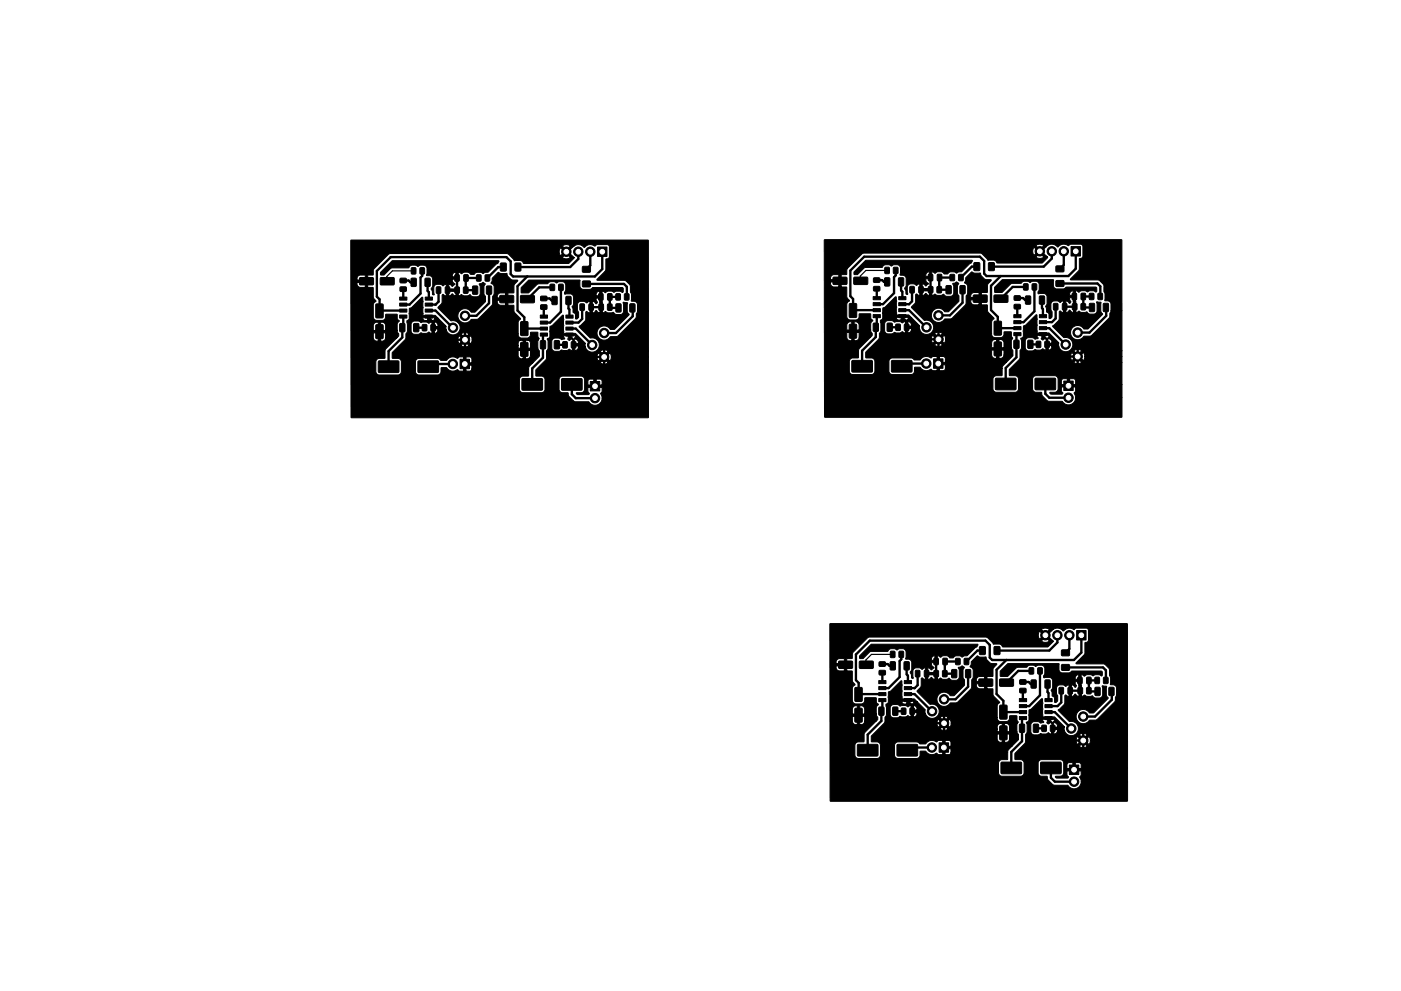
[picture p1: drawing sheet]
<svg xmlns="http://www.w3.org/2000/svg" width="297mm" height="210mm" viewBox="0 0 297 210" stroke-linecap="round" stroke-linejoin="round" font-family="sans-serif">
<g fill="#000" stroke="#000" stroke-width=".21">
<path d="M74.4 50.9h63l.1 15.1h-2.3l-.1-1.6-.4-.4-.9-.2 .1-1.3-.2-.6-.1-1.3-1-1-6-.2v-.1l1.8-1.9 .1-2.5a.58 .58 0 0 0 .7-.4v-2.1l-.3-.4-2.3-.1-.6 .3a1.55 1.55 0 0 0-2.1 .3 1.68 1.68 0 0 0-2.2-.3h-.8a1.46 1.46 0 0 0-1.7 0l.9 .8 .8-.8h.8l-1.3 1.2h-.7l-.9-.9a1.43 1.43 0 0 0 .1 1.8l.8-.9h.7l1.3 1.2h-.8l-.8-.8-.9 .8a1.49 1.49 0 0 0 1.7 0l.8 .1-1.2 1.2h-9.4l-.7-.6h-1.4l-1.1-1.3-.5-.2h-24.6l-.5 .2-3 3-.2 1.3-1.1 .1v1h-.6v-1h-1.1l-.4 .3-.2 .7h2.3v1.6h-.6v-1.1h-1.7v.5l.3 .4 .4 .2h2.7v2l.6 .9-.5 .7-.1 2.7 .2 .4 .4 .3h1.5l.5-.5 .1-.8h2.3l.2 1 .4 .4-.5 .6v1.4h-2.4l-.1-1.3-.2-.3-.5-.1h-.3v1.7h-.5v-1.7h-.6l-.4 .4-.1 1.3h5.1l.3 .8v.4l-.3 .4h-2.4v-1.1h-1.1v1.8h-.5v-1.8h-1.1l.1 1.3 .5 .5 1.6-.1 .3-.2 .2-.4h2.4l-2.5 2.5-.1 1.8-1.3 .1-.5 .4-.1 2.3 .3 .6 .4 .2h4l.6-.5v-2.6l-.5-.4-1.3-.1v-1.2l2.8-2.9 .1-1.1 .3-.6-.1-2.1 .5-.5v-2.1l.6-.4 2.1-2 .2 .1v.8v2.9h2.5l.7 .6-1.7-.1v.6h-.5v-.6h-1a.5 .5 0 0 0 .4 .6h1.7l.4-.5h.7l1.7 1.8h-1.7v-.3a.74 .74 0 0 0-.8-.7v1h2.5v.7h-1.7v-.2h-.8v.9h-.5v-2.4l-.7 .3-.5-.3-1.2 .1-.5-.3h-.9l-.5 .3-.1 .4v1.5l.4 .6h1.1l.6-.3 1.1 .1 .5-.2 .5 .2h.7a.74 .74 0 0 0 .8-.7h1.7l.1 .2a1.53 1.53 0 0 0 2 .7 1.53 1.53 0 0 0 .8-2 1.53 1.53 0 0 0-1.9-.9l-2.8-2.7 .9-1.1 .1-1.6 .2-.1 .6 .3v-2.5l-.6 .3-.7-.3-1 .2-.3 .5 .1 1.5h-.4l-.1-.8-.2-.5 .3-.5v-1.6l-.4-.5-.9-.2 .1-1.4-.2-.6-1.1-.1-.6 .2-.5-.2h-.7l-.4 .1-.4 .4-3.6 .1-1.6 1.5-.7-.1v-.5l2.5-2.5 22.6 .1-.3 .5-.4 .2-1.6 1.6-.6 .1-.4 .2-.6-.2h-.7l-.7 .4h-.7l-.6-.4h-.8l-.5 .3-.7-.4v1h-.6v-1a.74 .74 0 0 0-.7 .8v.2h1.3l-.1 .5h-1.2l.1 .6 .5 .5-.6 .5-.8-.5v1h2l.1 1.4h-.5v-.9h-1.6l.1 1 .7-.5 .7 .5h.7l.6-.3 .4 .3h.8l.5-.3 .7 .5 1.1-.1 .4-.6v-1.5l-.2-.5 .5-.2a.39 .39 0 0 1 .4-.2 .39 .39 0 0 1 .3 .2l.1 .2-.3 .6v1.4l.3 .6v1.1l-2.2 2.2h-.7l-.2-.1a1.53 1.53 0 0 0-2.3-.1 1.53 1.53 0 0 0 .2 2.3 1.53 1.53 0 0 0 2.3-.5l1.4-.2 3-2.9 .1-1.8 .3-.5v-1.5l-.2-.5-.5-.4 .2-.4 .1-.6 1.2-1.2 .6 .2h1.2l.2 .6 .8 .7 1.3 .1v.2l-.7 1-.1 1.5-1.2 .1v1h-.5v-1h-1.2l-.5 .4-.1 .6h2.3v1.5h-.5v-1h-1.8v.4l.2 .4 .4 .3h2.9l.2 1.5 1.3 1.4-.5 .6v2.5h-10.4a1.45 1.45 0 0 0-1.8 .1l.9 .8 .9-.9h10.4v.5l.4 .4h1.5l.5-.3 .2-.9h1.4l.2 1.1a.28 .28 0 0 1 .2 .2 .28 .28 0 0 1-.1 .3h-14.1l-.3-.9-.8 .9h-.8l-.8-.9a1.43 1.43 0 0 0 0 1.7l.8-.8h.8l.8 .8 .3-.8h14.1l-.2 1.7h-1.5l-.1-1.2-.2-.3-.4-.2h-.4v1.7h-.5v-1.7h-.4l-.5 .3-.1 .9h-10.4l-.9-.9-.9 .9a1.46 1.46 0 0 0 1.8 0h10.4v.6l4.1-.1 .4 .7v.9h-1.9v-1h-1.1v1.7h-.5v-1.7h-1v1.1l.2 .5 .5 .1h1.4l.3-.3 .2-.4h1.9v.2l-1.4 1.4h-12.9l-.1-.9-.1-.2-1.1-.2v1.3h14.2l-.8 .7-.1 .6h-12l-.1-.8h-1.2v1.2h-.5v-3h-.9l-.5 .3a1.53 1.53 0 0 0-2.2 .4l-1.2 .1-.7-.5-4.3 .1-.4 .5v2.4l.3 .4 .3 .1h4.2l.5-.4 .2-1.1h1.1a1.65 1.65 0 0 0 2.3 .4l.4 .3h2.2l.3-.1 .2-.3h12l-.1 1.5h-1.3l-.5 .4v2.7l.6 .4h4.1l.5-.3 .1-.3v-2.3l-.4-.5-1.5-.2v-1.2l2.3-2.4v-1.6l.3-.7v-1.4l-.2-.5 .6-.5v-2.1l.5-.3 2.3-2.1 .1 .9v2.9h2.5l2.1 2.2h-1.5v-.2a1.03 1.03 0 0 0-.8-.8l.2-.7h-1v.6a.29 .29 0 0 1-.3 .4 .29 .29 0 0 1-.2-.4v-.6h-1l.2 .7-.7 .2-.6-.4-1.1 .2-.3 .5 .1 1.7 .6 .4h.8l.6-.3 1.1 .2 .5-.3 .6 .3 .1-1.5h2.7v.8h-1.5v-.3h-.7v1a.73 .73 0 0 0 .7-.7h1.5a1.53 1.53 0 0 0 1.9 .9 1.53 1.53 0 0 0 1-1.9 1.53 1.53 0 0 0-1.9-1l-2.3-2.4 1.3-1.3 .1-1.8 .2-.1 .7 .3v-2.5l-.7 .4-.7-.4h-.7l-.4 .3-.2 .3v1.2l.3 .6v1l-.4 .4h-.2l-.1-1-.5-.4v-.7l-.2-.5 .3-.5v-1.6l-.1-.4-.5-.2h-1.3v-.4l.2-.4v-1.1l-.2-.6-1.1-.1-.6 .2-.5-.2h-.7l-.7 .4h-2l-2.1 1.9h-1.4l-.1-1 1.7-1.7h10.7l.1 .1v1.5l.6 .4h1.5l.6-.4h6.2l.2 .2v.7l-.1 .2-.6-.3h-.8l-.5 .2-.4-.2h-.7l-.7 .3-.6-.3-.1 .9h-.5v-.9a.74 .74 0 0 0-.7 .7v.2h1.2l.1 3.7h-.5l-.1-3.1h-.7v.3l.3 .6-.2 .2-.6-.4h-.3v2.4l.4-.2 .4-.3 .6 .5h.9l.5-.3 .6 .3 1.1-.1 .5 .4h1l.5-.2 .1-.4-.1-1.9 1 .1-.1 1.8 .4 .7-3.1 3.1h-.8a1.54 1.54 0 0 0-2.4-.4 1.54 1.54 0 0 0 0 2.3 1.54 1.54 0 0 0 2.4-.4h1.2l.5-.2 3.6-3.6 .4-1.6h2.3v8.5h-8.5a1.46 1.46 0 0 0-1.8 0l.9 .9 .9-.9h8.5v1.2h-7.9l-.3-.8-.8 .8h-.8l-.8-.8a1.43 1.43 0 0 0 0 1.7l.8-.9h.8l.8 .9 .3-.9h7.9v1.3h-8.5l-.9-.9-.9 .9a1.46 1.46 0 0 0 1.8 0h8.5v4.7h-9.8v-.9l-.5-.4h-.8v1.3h-.5v-1.3h-.8l-.4 .4-.1 .9h12.9v2.8h-9.8l-.4-1 .4-.5-.1-.8h-3v.8l.4 .5-.2 .2h-2.4l-.2-.2v-.2h1.3l.4-.6v-2.2l-.2-.5-.5-.2h-4l-.5 .3-.2 .4v2.1l.3 .6 .3 .1h1.3l.2 .8 1.2 1.1h3a1.55 1.55 0 0 0 1.7 .7 1.55 1.55 0 0 0 1.2-1.4h9.8v4.1h-63zM76.3 58.9h2.7l.2 .2v1.2l-.2 .2-2.6-.1-.2-.2zM80.7 58.9h2.7l.2 .2v1.2l-.2 .2-2.6-.1-.2-.2zM87.3 56.8h.7l.2 .1v1l-.2 .2-.6 .1-.2-.2zM89.1 56.8h.7l.2 .1v1l-.1 .2-.6 .1-.3-.2zM96.5 58.3h.7l.2 .1v1.1l-.2 .2h-.5l-.3-.2zM98.4 58.3h.7l.2 .1v1.1l-.2 .2h-.5l-.3-.2zM101.1 58.4l.7-.1 .2 .1v1l-.1 .3h-.7l-.2-.2zM102.9 58.4l.7-.1 .2 .1v1l-.1 .3h-.6l-.3-.2zM106.1 55.9h1.2v1.6h-1.2zM109.2 55.9h1.2v1.6h-1.2zM123.5 56.6h1.6v1.1h-1.6z"/>
<path d="M126.7 52.4h2v2h-2zM174.8 50.9l63-.1 .1 15.1h-2.3l-.1-1.6-.4-.4-.9-.2 .1-1.3-.2-.6-.1-1.3-1-1-6-.1v-.2l1.8-1.9 .1-2.4 .4-.1 .3-.4v-2.1l-.2-.3-.3-.2h-2.1l-.6 .3a1.68 1.68 0 0 0-2.2 .3 1.56 1.56 0 0 0-2.1-.3h-.8a1.46 1.46 0 0 0-1.7 0l.9 .9 .8-.9h.8l-1.3 1.2h-.7l-.9-.8a1.43 1.43 0 0 0 0 1.7l.9-.9h.7l1.3 1.3h-.8l-.8-.9-.9 .9a1.49 1.49 0 0 0 1.7 0h.8l-1.2 1.2h-9.5l-.6-.6h-1.4l-1.2-1.3-.4-.2h-24.6l-.5 .2-3 3-.2 .3v1l-1.1 .1-.1 1h-.5v-1h-1.1l-.5 .3-.1 .7h2.2v1.6h-.5v-1.1h-1.7v.5l.3 .4 .4 .2h2.7v2l.6 .9-.6 .7v2.7l.2 .4 .4 .3h1.4l.6-.4 .1-.9h2.3l.2 1 .4 .4-.5 .6v1.4h-2.4l-.1-1.3-.2-.3-.5-.1h-.3v1.7h-.5v-1.7h-.6l-.4 .4-.1 1.3h5.1l.3 .8v.4l-.4 .4h-2.3l-.1-1.1h-1v1.8h-.5v-1.8h-1.1l.1 1.3 .5 .5 1.6-.1 .3-.2 .2-.4h2.3l-2.4 2.5-.1 1.8-1.3 .1-.6 .4v2.4l.3 .5 .4 .2h4l.6-.5v-2.6l-.5-.4-1.3-.1-.1-1.2 2.9-2.9 .1-1.1 .3-.6-.1-2.1 .5-.5v-2.1l.6-.3 2.1-2.1 .1 .1 .1 .8-.1 2.9h2.6l.7 .6-1.7-.1v.6h-.5v-.6h-1.1a.5 .5 0 0 0 .5 .6h1.7l.4-.5h.7l1.6 1.8h-1.7v-.3a.74 .74 0 0 0-.7-.7v1h2.4l.1 .7h-1.8v-.2h-.7v.9h-.5v-2.4l-.7 .3-.5-.3-1.2 .2-.5-.4h-.9l-.5 .3-.1 .4v1.5l.4 .6h1.1l.6-.3 1.1 .1 .5-.2 .5 .2h.7a.73 .73 0 0 0 .7-.7h1.8l.2 .4a1.53 1.53 0 0 0 2.7-.4 1.53 1.53 0 0 0-2-1.9l-2.7-2.8 .9-1 .1-1.7 .2-.1 .6 .3v-2.5l-.6 .4-.7-.4-1.1 .2-.2 .5 .1 1.5h-.4l-.1-.8-.2-.5 .3-.5v-1.6l-.4-.5-.9-.2 .1-1.4-.3-.6-1-.1-.6 .3-.5-.3h-.7l-.5 .1-.3 .4h-3.5l-.3 .2-1.4 1.3-.7 .1v-.5l2.5-2.6 22.6 .1-.3 .5-.4 .2-1.6 1.7h-.6l-.4 .3-.6-.3h-.7l-.7 .4h-.7l-.6-.4h-.8l-.5 .3-.7-.3-.1 .9h-.5v-.9a.75 .75 0 0 0-.7 .7v.2h1.2v.5h-1.2l.1 .6 .5 .5-.6 .5-.8-.5v1h2l.1 1.5h-.5v-1h-1.6v1l.8-.5 .7 .5h.7l.5-.3 .5 .3h.7l.6-.3 .6 .5 1.2-.1 .4-.6v-1.5l-.2-.5 .5-.2a.39 .39 0 0 1 .3-.2 .39 .39 0 0 1 .4 .2l.1 .2-.3 .6v1.4l.3 .6v1.1l-2.2 2.2h-.7l-.2-.1a1.53 1.53 0 0 0-2.3-.1 1.53 1.53 0 0 0 .2 2.3 1.53 1.53 0 0 0 2.3-.5l1.4-.2 3-2.9v-1.8l.3-.5 .1-1.5-.2-.5-.5-.4 .2-.4 .1-.6 1.2-1.2 .5 .2h1.3l.2 .6 .8 .8 1.3 .1v.1l-.7 1-.1 1.5-1.2 .1v1h-.5v-1h-1.2l-.5 .4-.1 .6h2.3v1.6h-.5v-1.1h-1.8v.4l.2 .4 .4 .3h2.9l.2 1.5 1.3 1.4-.5 .6-.1 2.6-10.4-.1a1.46 1.46 0 0 0-1.7 .1l.9 .8 .8-.8h10.4l.1 .4 .4 .4h1.5l.5-.2 .2-1h1.4l.2 1.1a.28 .28 0 0 1 .2 .2 .28 .28 0 0 1-.2 .3h-14l-.3-.9-.9 .9h-.7l-.8-.9a1.43 1.43 0 0 0 0 1.7l.8-.8h.7l.9 .9 .3-.9h14l-.1 1.8h-1.5l-.1-1.3-.2-.3-.5-.2h-.3v1.8h-.5v-1.8h-.5l-.4 .3-.2 .9h-10.4l-.8-.8-.9 .8a1.46 1.46 0 0 0 1.7 0h10.4l.1 .6h4.1l.3 .6v.9h-1.8v-1h-1.1v1.7h-.5v-1.7h-1v1.1l.2 .5 .5 .1h1.4l.3-.3 .2-.4h1.8v.2l-1.3 1.4h-13l-.1-1.1-.3-.2h-.8v1.3h14.2l-.8 .7-.1 .6h-12.1v-.8h-1.2v1.2h-.5v-3h-.9l-.5 .3a1.51 1.51 0 0 0-2.2 .4l-1.2 .1-.7-.5-4.3 .1-.4 .6v2.3l.1 .3 .5 .3h4.2l.5-.5 .1-1.1h1.2a1.65 1.65 0 0 0 2.3 .4l.4 .3h2.2l.3-.1 .1-.3h12.1l-.1 1.5h-1.3l-.5 .4v2.7l.6 .4h4.1l.4-.1 .2-.5v-2.3l-.4-.5-1.5-.1v-1.3l2.3-2.4v-1.6l.3-.7v-1.4l-.2-.5 .6-.5v-2.1l.5-.3 2.3-2.1 .1 .9v2.9h2.5l2.1 2.2h-1.5v-.2a.95 .95 0 0 0-.9-.8l.3-.6-1-.1v.6a.29 .29 0 0 1-.3 .4 .29 .29 0 0 1-.2-.4v-.5l-1-.1 .2 .6-.1 .2-.6 .1-.6-.4-1.1 .2-.3 .5v1.7l.7 .5 .8-.1 .6-.3 1.1 .2 .5-.3 .6 .3 .1-1.5h2.7v.8h-1.5v-.3h-.7v1a.73 .73 0 0 0 .7-.7h1.5a1.53 1.53 0 0 0 1.9 .9 1.53 1.53 0 0 0 1-1.9 1.53 1.53 0 0 0-1.9-1l-2.3-2.4 1.3-1.3 .1-1.8 .2-.1 .7 .3v-2.4l-.7 .3-.7-.4-.7 .1-.4 .2-.2 .3v1.2l.3 .6v1l-.4 .4h-.2l-.1-1-.5-.4v-.7l-.2-.5 .3-.5v-1.6l-.3-.5-.3-.1h-1.3v-.4l.2-.4v-1.1l-.2-.6-1.1-.1-.6 .3-.5-.3h-.7l-.7 .4-2 .1-2.1 1.9-1.5-.1v-1l1.6-1.7h10.8l.1 .1v1.5l.5 .4h1.6l.6-.4h6.2l.2 .2v.7l-.1 .2-.6-.3h-.8l-.5 .2-.4-.2h-.7l-.7 .3-.7-.3v.9h-.5v-.9a.75 .75 0 0 0-.7 .7v.3l1.2-.1 .1 3.7h-.5l-.1-3.1h-.7v.3l.3 .6-.3 .3-.5-.5h-.3v2.4l.4-.1 .4-.4 .6 .5h.9l.5-.3 .6 .3 1.1-.1 .5 .4h1l.3-.1 .3-.5-.1-1.9 1 .1-.1 1.8 .3 .7-3 3.1h-.9a1.53 1.53 0 0 0-2.3-.3 1.53 1.53 0 0 0 .1 2.3 1.53 1.53 0 0 0 2.3-.5h1.2l.4-.2 3.6-3.6 .5-1.6h2.3v8.5h-8.6a1.46 1.46 0 0 0-1.7 0l.9 .9 .9-.9h8.5v1.3h-7.9l-.3-.9-.8 .8h-.8l-.8-.8a1.43 1.43 0 0 0 0 1.7l.8-.9h.8l.8 .9 .3-.8h7.9v1.2h-8.5l-.9-.9-.9 .9a1.46 1.46 0 0 0 1.8 0h8.5v4.7h-9.8l-.1-.9-.4-.4h-.8v1.3h-.5v-1.3h-.8l-.5 .4v.9h12.9v2.8h-9.8l-.4-1 .3-.4v-.9h-3v.9l.4 .4-.2 .2h-2.4l-.2-.2v-.2h1.3l.4-.6v-2.2l-.2-.5-.5-.2h-4l-.5 .3-.2 .4v2.1l.3 .6 .3 .1h1.3l.2 .8 1.2 1.1h3a1.55 1.55 0 0 0 1.7 .8 1.55 1.55 0 0 0 1.2-1.5h9.8v4.1h-63zM176.7 58.9l2.7-.1 .2 .2v1.2l-.3 .2h-2.6l-.1-.3zM181.1 58.9l2.7-.1 .2 .2v1.2l-.3 .2h-2.6l-.1-.3zM185.2 59l1.2-.1 .2 .3v.6l-.3 .1h-1l-.1-.2zM187.6 56.8l.7-.1 .3 .1v1l-.2 .3h-.6l-.2-.2zM189.5 56.8l.7-.1 .2 .1v1l-.1 .3h-.7l-.2-.2zM196.9 58.2h.6l.3 .1v1.1l-.2 .2h-.6l-.2-.1zM198.8 58.2h.6l.3 .1v1.1l-.2 .2h-.6l-.2-.1zM201.5 58.3l.7-.1 .2 .1v1l-.1 .3h-.7l-.2-.2zM203.3 58.3l.7-.1 .2 .1v1l-.1 .3h-.6l-.3-.2zM206.5 55.8h1.2v1.6h-1.2z"/>
<path d="M209.6 55.8h1.2v1.6h-1.2zM223.9 56.5h1.6v1.1h-1.6zM227.1 52.3h2v2h-2zM79.7 64.5h1.3l.2 .1 .1 2.6-.2 .2-1.2 .1-.2-.2zM79.7 68.9h1.3l.2 .1 .1 2.6-.2 .2-1.2 .1-.2-.2zM80.3 76.6h4.1l.2 .2v2.1l-.3 .1h-4l-.1-.2zM84.7 66.8h1.6v.7h-1.6zM84.7 65.6h1.6v.6h-1.6zM84.7 64.3h1.6v.6h-1.6zM84.7 63h1.6v.7h-1.6zM84.8 68.7l.8-.1 .3 .2v1.4l-.2 .2h-.7l-.3-.1zM84.9 60.9h1.1l.2 .2v.6l-.3 .2-1-.1-.1-.2z"/>
<path d="M84.9 59.1l1.1-.1 .2 .3v.6l-.3 .1h-1l-.1-.2zM87.2 59.1l.8-.1 .3 .2v1.3l-.2 .3h-.7l-.2-.2zM88.7 76.6h4.1l.2 .2v2.1l-.3 .1h-4l-.1-.2zM87.7 68.7l.9-.1 .2 .2v1.4l-.1 .2h-.8l-.2-.1zM89.6 68.9l.7-.1 .2 .2v1l-.1 .2h-.7l-.2-.1zM90.2 59.1l.8-.1 .2 .2v1.3l-.1 .3h-.8l-.2-.2zM90.2 63h1.5v.7h-1.5zM90.2 64.3h1.5v.6h-1.5zM90.2 65.6h1.5v.6h-1.5zM90.2 66.8h1.5v.7h-1.5zM91.4 68.9l.7-.1 .2 .2v1l-.1 .2h-.6l-.3-.1zM92.6 60.9l.6-.1 .3 .2v1l-.2 .3h-.6l-.2-.2z"/>
<path d="M94.5 60.9l.6-.1 .3 .2v1l-.2 .3h-.6l-.2-.2zM96.5 60.9h.7l.2 .1v1l-.1 .2-.6 .1-.3-.2zM97.5 76.2h2v2h-2zM98.3 60.9h.7l.2 .1 .1 1-.2 .2-.6 .1-.2-.2zM100.2 60.7h.9l.2 .1v1.4l-.1 .2-.8 .1-.2-.2zM103.2 60.7h.8l.2 .1 .1 1.4-.2 .2-.7 .1-.3-.2zM106 62.7h2.8l.1 .2v1.2l-.2 .2-2.6-.1-.2-.2zM110.4 68.3l1.3-.1 .2 .2 .1 2.6-.2 .2h-1.2l-.2-.1zM110.4 72.7l1.3-.1 .2 .2 .1 2.6-.2 .2h-1.2l-.2-.1zM110.4 62.7h2.8l.1 .2v1.2l-.2 .2-2.6-.1-.2-.2zM114.6 70.7h1.5v.6h-1.5zM114.6 69.4h1.5v.6h-1.5z"/>
<path d="M114.6 68.1h1.5v.7h-1.5zM114.6 66.8h1.5v.7h-1.5zM114.6 72.3l.8-.1 .3 .2v1.4l-.2 .2h-.7l-.2-.1zM114.7 64.7h1.1l.2 .2v.6l-.3 .2-1-.1-.1-.2zM114.7 62.9l1.1-.1 .2 .3v.6l-.3 .1h-1l-.1-.2zM116.7 60.3h.7l.2 .1v1l-.1 .2-.7 .1-.2-.2zM117.1 62.9h.8l.2 .1 .1 1.4-.2 .2-.7 .1-.3-.2zM118.5 60.3h.7l.2 .1v1l-.1 .2-.6 .1-.3-.2zM117.6 72.3l.8-.1 .2 .2v1.4l-.1 .2h-.8l-.2-.1zM119.4 72.5h.7l.2 .1v1l-.2 .2-.6 .1-.2-.2zM120 62.9h.9l.2 .1v1.4l-.2 .2-.7 .1-.2-.2zM120 66.8h1.5v.7h-1.5z"/>
<path d="M120 68.1h1.5v.7h-1.5zM120 69.4h1.5v.6h-1.5zM120 70.7h1.5v.6h-1.5zM121.2 72.5h.7l.2 .1v1l-.1 .2-.6 .1-.3-.2zM123 64.5l.7-.1 .2 .2v1l-.1 .3h-.6l-.2-.2zM124.9 64.5l.7-.1 .2 .2v1l-.1 .3h-.6l-.2-.2zM123.5 59.7h1.6v1.1h-1.6zM127 62.3h.6l.3 .1v1.1l-.2 .2h-.6l-.2-.1zM127 64.5h.7l.3 .1v1l-.2 .2-.6 .1-.2-.2zM128.9 62.3h.6l.3 .1v1.1l-.2 .2h-.6l-.2-.1zM128.8 64.5h.7l.3 .1v1l-.2 .2-.6 .1-.2-.2zM130.6 62.4l.7-.1 .2 .1 .1 1-.2 .3h-.6l-.2-.2z"/>
<path d="M130.6 64.5l.9-.1 .2 .2v1.4l-.2 .2h-.7l-.2-.1zM132.4 62.4l.7-.1 .3 .1v1l-.2 .3h-.6l-.2-.2zM133.6 64.5l.8-.1 .2 .2 .1 1.4-.2 .2h-.7l-.3-.1zM180.1 64.5l1.3-.1 .2 .1v2.6l-.1 .3h-1.2l-.2-.2zM180.1 68.9l1.3-.1 .2 .1v2.6l-.1 .3h-1.2l-.2-.2zM180.7 76.5h4.1l.2 .2v2.1l-.3 .2-4-.1-.1-.2zM185.1 66.7h1.6v.7h-1.6zM185.1 65.5h1.6v.6h-1.6zM185.1 64.2h1.6v.7h-1.6zM185.1 62.9h1.6v.7h-1.6zM185.2 68.6l.8-.1 .2 .2 .1 1.4-.2 .2h-.7l-.3-.1zM185.2 60.8h1.2l.2 .2v.6l-.3 .2h-1l-.1-.3z"/>
<path d="M187.6 59l.8-.1 .3 .2v1.4l-.2 .2h-.7l-.3-.1zM189.1 76.5h4.1l.2 .2v2.1l-.3 .2-4-.1-.1-.2zM188.1 68.6l.9-.1 .2 .2v1.4l-.1 .2h-.8l-.2-.1zM190 68.8l.7-.1 .2 .2v1l-.1 .2h-.7l-.2-.1zM190.5 59l.9-.1 .2 .2v1.4l-.1 .2h-.8l-.2-.1zM190.5 62.9h1.6v.7h-1.6zM190.5 64.2h1.6v.7h-1.6zM190.5 65.5h1.6v.6h-1.6zM190.5 66.7h1.6v.7h-1.6zM191.8 68.8l.7-.1 .2 .2v1l-.1 .2h-.6l-.3-.1zM192.9 60.8l.7-.1 .3 .2v1l-.2 .3h-.6l-.2-.2zM194.8 60.8l.7-.1 .3 .2v1l-.2 .3h-.6l-.2-.2z"/>
<path d="M196.9 60.8h.7l.2 .1v1l-.1 .2-.7 .1-.2-.2zM197.9 76.1h2v2h-2zM198.7 60.8h.7l.2 .1v1l-.1 .2-.6 .1-.3-.2zM200.6 60.6h.9l.2 .1v1.4l-.2 .2-.7 .1-.2-.2zM203.6 60.6h.8l.2 .1 .1 1.4-.2 .2-.7 .1-.3-.2zM206.4 62.6h2.8l.1 .2v1.2l-.2 .2-2.6-.1-.2-.2zM210.8 68.2l1.3-.1 .2 .2 .1 2.6-.2 .2h-1.2l-.2-.1zM210.8 72.6l1.3-.1 .2 .2 .1 2.6-.2 .2h-1.2l-.2-.1zM210.8 62.6h2.8l.1 .2v1.2l-.2 .2-2.6-.1-.2-.2zM214.9 70.6h1.6v.6h-1.6zM214.9 69.3h1.6v.6h-1.6zM214.9 68h1.6v.7h-1.6z"/>
<path d="M214.9 66.8h1.6v.6h-1.6zM215 72.2l.8-.1 .3 .2v1.4l-.2 .2h-.7l-.2-.1zM215.1 64.6h1.1l.2 .2v.6l-.3 .2h-1l-.1-.3zM215.1 62.8l1.1-.1 .2 .3v.6l-.3 .1h-1l-.1-.2zM217.1 60.3l.7-.1 .2 .1v1l-.2 .3h-.6l-.2-.2zM217.5 62.8h.8l.2 .1v1.4l-.1 .2-.8 .1-.2-.2zM218.9 60.3l.7-.1 .2 .1v1l-.1 .3h-.6l-.3-.2zM218 72.2l.8-.1 .2 .2v1.4l-.1 .2h-.8l-.2-.1zM219.7 72.4h.7l.3 .1v1l-.2 .2-.6 .1-.2-.2zM220.4 62.8h.8l.3 .1v1.4l-.2 .2-.7 .1-.2-.2zM220.4 66.8h1.5v.6h-1.5zM220.4 68h1.5v.7h-1.5z"/>
<path d="M220.4 69.3h1.5v.6h-1.5zM220.4 70.6h1.5v.6h-1.5zM221.6 72.4h.7l.2 .1v1l-.1 .2-.7 .1-.2-.2zM223.4 64.4h.7l.2 .1v1.1l-.1 .2h-.6l-.3-.2zM225.3 64.4h.7l.2 .1v1.1l-.1 .2h-.6l-.3-.2zM223.9 59.6h1.6v1.1h-1.6zM227.4 62.3l.6-.1 .3 .1v1.1l-.2 .2h-.6l-.2-.1zM227.4 64.5l.7-.1 .2 .1 .1 1-.2 .3h-.6l-.2-.2zM229.3 62.3l.6-.1 .3 .1v1.1l-.2 .2h-.6l-.2-.1zM229.2 64.5l.7-.1 .3 .1v1l-.2 .3h-.6l-.2-.2zM231 62.3l.7-.1 .2 .2 .1 .9-.2 .3h-.6l-.3-.2zM231 64.4l.8-.1 .3 .2v1.4l-.2 .2h-.7l-.2-.1z"/>
<path d="M232.8 62.3l.7-.1 .3 .2v.9l-.2 .3h-.6l-.2-.2zM234 64.4l.8-.1 .2 .2v1.4l-.1 .2h-.8l-.2-.1zM110.7 80.4l4.2-.1 .1 .3v2.1l-.2 .1h-4l-.2-.2zM119.1 80.4l4.2-.1 .1 .3v2.1l-.2 .1h-4l-.2-.2zM125.2 80.9h2v2h-2zM211.1 80.3l4.2-.1 .1 .3v2.1l-.2 .1h-4l-.2-.2zM219.5 80.3l4.2-.1 .1 .3v2.1l-.2 .1h-4l-.2-.2zM225.5 80.8h2v2h-2zM176 132.3h63l.1 15.1h-2.4v-1.7l-.4-.3-.9-.2 .1-1.3-.3-.6v-1.3l-1-1.1-6-.1v-.2l1.8-1.8 .1-2.5a.58 .58 0 0 0 .7-.5v-2.1l-.3-.4h-2.3l-.6 .3a1.55 1.55 0 0 0-2.1 .3 1.68 1.68 0 0 0-2.2-.4h-.8a1.46 1.46 0 0 0-1.7 .1l.8 .8 .9-.9h.8l-1.3 1.3h-.7l-.9-.9a1.43 1.43 0 0 0 0 1.7l.9-.8h.7l1.3 1.2h-.8l-.9-.9-.8 .9a1.48 1.48 0 0 0 1.7 0l.8 .1-1.2 1.2h-9.5l-.7-.6h-1.3l-1.2-1.4-.4-.1h-24.7l-.4 .2-3 3-.2 .3v1h-1.2v1.1h-.5v-1.1h-1.1l-.6 .5v.6h2.2v1.5h-.5v-1h-1.7v.4l.3 .5 .4 .1 2.7 .1v2l.6 .9-.6 .6v2.7l.2 .5 .4 .2h1.4l.6-.4 .1-.9h2.3l.2 1.1 .3 .3-.4 .7v1.4h-2.5v-1.3l-.3-.3-.4-.2h-.3v1.8h-.5v-1.8l-.6 .1-.4 .4-.1 1.3h5.1l.3 .7v.4l-.4 .4h-2.4v-1h-1v1.7h-.5v-1.7h-1.1l.1 1.3 .5 .4h1.6l.3-.2 .1-.5h2.4l-2.4 2.5-.2 1.9h-1.2l-.6 .4v2.5l.4 .6h4.3l.6-.4v-2.7l-.5-.4h-1.4v-1.2l2.9-2.9v-1.1l.4-.6-.2-2.2 .5-.4 .1-2.2 .6-.3 2-2h.2l.1 .8-.1 3h2.6l.7 .6-1.7-.1-.1 .5h-.5v-.5h-1l.1 .3 .3 .3h1.7l.3-.2 .2-.3h.7l1.6 1.7h-1.7v-.2a.75 .75 0 0 0-.7-.7v.9h2.4l.1 .8h-1.8v-.2h-.7v.9h-.5l-.1-2.4-.6 .3-.5-.3-1.2 .1-.5-.3h-1l-.4 .3-.2 .4v1.5l.5 .5 1.1 .1 .5-.3 1.2 .1 .5-.3 .5 .3h.7a.73 .73 0 0 0 .7-.7h1.8l.2 .4a1.53 1.53 0 0 0 2.7-.5 1.53 1.53 0 0 0-2-1.9l-2.7-2.8 .8-.9 .2-1.8 .1-.1 .7 .3v-2.4l-.7 .3-.6-.3-1.1 .1-.3 .6 .2 1.4h-.4l-.1-.7-.2-.5 .3-.5v-1.6l-.4-.6-.9-.1 .1-1.5-.3-.5-1-.2-.7 .3-.4-.3h-.8l-.4 .2-.3 .4h-3.5l-.3 .1-1.4 1.4h-.7l-.1-.5 2.6-2.5 22.6 .1-.3 .5-.4 .2-1.6 1.6-.6 .1-.5 .2-.5-.2-.7-.1-.7 .5h-.7l-.6-.5h-.8l-.5 .3-.8-.3v1h-.5v-1a.75 .75 0 0 0-.7 .7v.3h1.2v.4l-1.2 .1v.6l.5 .5-.5 .4-.8-.4v1h2v1.4h-.5v-.9h-1.5v1l.8-.5 .7 .4h.7l.5-.2 .5 .2h.7l.6-.2 .6 .4h1.2l.4-.7v-1.5l-.2-.5 .5-.1a.39 .39 0 0 1 .3-.2 .39 .39 0 0 1 .4 .2l.1 .2-.3 .5v1.4l.3 .7v1.1l-2.2 2.2h-.8l-.1-.1a1.53 1.53 0 0 0-2.3-.1 1.53 1.53 0 0 0 .2 2.3 1.53 1.53 0 0 0 2.2-.6l1.5-.1 2.9-3 .1-1.8 .3-.5v-1.5l-.1-.4-.5-.4 .2-.4 .1-.6 1.2-1.2 .5 .2h1.3l.2 .5 .8 .8 1.3 .1v.2l-.7 .9-.1 1.6h-1.2v1.1h-.5l-.1-1.1h-1.1l-.5 .5-.1 .6h2.3v1.5h-.5l-.1-1h-1.7v.3l.2 .5 .4 .2 2.9 .1 .1 1.4 1.3 1.4-.5 .7v2.5h-10.4a1.46 1.46 0 0 0-1.7 0l.9 .9 .8-.9h10.4l.1 .5 .4 .3 1.4 .1 .6-.3 .2-.9 1.4-.1 .2 1.1a.28 .28 0 0 1 .2 .3 .28 .28 0 0 1-.2 .3h-14l-.3-.9-.9 .8h-.7l-.9-.8a1.43 1.43 0 0 0 0 1.7l.9-.9h.7l.9 .9 .3-.8h14l-.1 1.7h-1.6v-1.3l-.2-.3-.5-.1h-.3v1.7h-.5v-1.7h-.5l-.4 .3-.2 .9h-10.4l-.8-.9-.9 .9a1.46 1.46 0 0 0 1.7 0h10.4v.5h4.2l.3 .6v1h-1.9v-1.1h-1v1.8h-.5v-1.8h-1.1v1.2l.3 .4 .4 .2 1.5-.1 .3-.2 .1-.4h1.9v.1l-1.3 1.4h-13v-.8l-.1-.3-1.1-.1v1.2h14.2l-.8 .8-.1 .5h-12.1v-.7h-1.2v1.2h-.5v-3h-.9l-.5 .3a1.51 1.51 0 0 0-2.2 .4h-1.2l-.7-.4-4.3 .1-.4 .5v2.3l.2 .5 .4 .1h4.2l.5-.4 .1-1.1h1.2a1.65 1.65 0 0 0 2.3 .4l.4 .3h2.2l.3-.1 .1-.4h12.1l-.1 1.5-1.3 .1-.5 .4v2.7l.6 .4h4.1l.5-.3 .1-.3v-2.3l-.4-.6-1.5-.1v-1.2l2.2-2.5v-1.6l.4-.6v-1.4l-.2-.5 .6-.5v-2.2l.5-.2 2.3-2.2 .1 1-.1 2.9h2.6l2.1 2.2h-1.5v-.3a.95 .95 0 0 0-.9-.8l.3-.6h-1v.6a.29 .29 0 0 1-.3 .4 .29 .29 0 0 1-.3-.4l.1-.6h-1l.2 .6-.1 .1-.6 .1-.6-.3-1.2 .2-.2 .5v1.7l.7 .4h.8l.5-.3 1.2 .1 .5-.2 .6 .2 .1-1.4h2.7v.7h-1.5v-.2h-.8v.9a.73 .73 0 0 0 .8-.7h1.5a1.53 1.53 0 0 0 1.9 1 1.53 1.53 0 0 0 1-1.9 1.53 1.53 0 0 0-1.9-1l-2.3-2.5 1.3-1.3 .1-1.8 .2-.1 .6 .4v-2.5l-.6 .3-.7-.3h-.7l-.4 .3-.2 .3v1.2l.2 .5v1.1l-.3 .3h-.2l-.1-.9-.5-.4v-.8l-.2-.4 .3-.6v-1.6l-.3-.4-.3-.2h-1.3v-.3l.2-.5v-1.1l-.3-.5-1-.2-.6 .3-.5-.3h-.7l-.8 .5h-1.9l-2.1 1.9h-1.5v-1.1l1.6-1.6h10.7l.2 .1v1.4l.5 .5h1.6l.6-.4h6.2l.2 .2v.7l-.1 .1-.7-.3-.7 .1-.5 .2-.4-.3h-.7l-.7 .4-.7-.4v1h-.5v-1a.74 .74 0 0 0-.7 .7v.3h1.2l.1 3.6h-.5l-.1-3.1h-.7v.4l.2 .5-.2 .3-.5-.4-.3-.1v2.5l.4-.2 .4-.4 .6 .5h.8l.6-.2 .5 .2 1.1-.1 .6 .5h1l.4-.2 .2-.4-.1-1.9 .9 .1v1.8l.3 .7-3 3-.9 .1a1.54 1.54 0 0 0-2.3-.5 1.54 1.54 0 0 0 0 2.4 1.54 1.54 0 0 0 2.3-.4h1.3l.4-.3 3.6-3.6 .4-1.5h2.4v8.5h-8.6a1.46 1.46 0 0 0-1.7 0l.9 .8 .8-.8h8.6v1.2h-7.9l-.3-.9-.9 .9h-.7l-.9-.9a1.43 1.43 0 0 0 0 1.8l.9-.9h.7l.9 .9 .3-.9h7.9v1.2h-8.6l-.8-.8-.9 .8a1.46 1.46 0 0 0 1.7 0h8.6v4.7h-9.9v-.9l-.4-.3h-.8v1.2h-.5v-1.2h-.8l-.5 .4v.8h12.9v2.8h-9.9l-.3-.9 .3-.5v-.8h-3v.8l.3 .5-.1 .2h-2.4l-.2-.2v-.2l1.3-.1 .4-.5v-2.2l-.3-.6-.4-.1h-4l-.5 .3-.2 .4v2.1l.3 .5 .3 .2h1.3l.2 .7 1.1 1.1 3.1 .1a1.53 1.53 0 0 0 1.7 .7 1.53 1.53 0 0 0 1.1-1.5h9.9v4.1l-63 .1zM188.8 138.2l.7-.1 .3 .2v1l-.2 .2h-.6l-.2-.1zM190.6 138.2l.7-.1 .3 .2v1l-.2 .2h-.6l-.2-.1zM198 139.7l.7-.1 .3 .2v1l-.2 .3h-.6l-.2-.2z"/>
<path d="M199.9 139.7l.7-.1 .3 .2v1l-.2 .3h-.6l-.2-.2zM207.7 137.2h1.2v1.6h-1.2zM210.8 137.2h1.2v1.6h-1.2zM225.1 137.9h1.6v1.2h-1.6zM228.3 133.8h2v2h-2zM177.8 140.3h2.8l.2 .2v1.2l-.3 .1h-2.6l-.1-.2zM181.3 145.9l1.3-.1 .2 .2v2.6l-.1 .2h-1.2l-.3-.1zM181.3 150.3l1.3-.1 .2 .2v2.6l-.1 .2h-1.2l-.3-.1zM182.2 140.3h2.8l.2 .2v1.2l-.3 .1h-2.6l-.1-.2zM186.3 148.2h1.5v.7h-1.5zM186.3 146.9h1.5v.7h-1.5zM186.3 145.7h1.5v.6h-1.5z"/>
<path d="M186.3 144.4h1.5v.6h-1.5zM186.4 150.1l.8-.1 .2 .1v1.4l-.1 .3h-.8l-.2-.2zM186.4 142.3l1.2-.1 .2 .3-.1 .6-.2 .1h-1l-.1-.2zM186.4 140.5l1.2-.1 .2 .2-.1 .7-.2 .1h-1l-.1-.2zM188.8 140.4h.8l.2 .1 .1 1.4-.2 .2-.7 .1-.3-.2zM189.3 150.1l.8-.1 .3 .1v1.4l-.2 .3h-.7l-.2-.2zM191.1 150.3l.7-.1 .3 .2v.9l-.2 .3h-.6l-.2-.2zM191.7 140.4h.9l.2 .1v1.4l-.1 .2-.8 .1-.2-.2zM191.7 144.4h1.6v.6h-1.6zM191.7 145.7h1.6v.6h-1.6zM191.7 146.9h1.6v.7h-1.6zM191.7 148.2h1.6v.7h-1.6z"/>
<path d="M193 150.3l.7-.1 .2 .2v.9l-.1 .3h-.7l-.2-.2zM194.1 142.3l.7-.1 .2 .1 .1 1.1-.2 .2h-.6l-.2-.1zM196 142.3l.7-.1 .2 .1 .1 1.1-.2 .2h-.6l-.2-.1zM198.1 142.3l.7-.1 .2 .2v1l-.1 .2h-.7l-.2-.1zM199.1 157.6h2v2h-2zM199.9 142.3l.7-.1 .2 .2v1l-.1 .2h-.6l-.3-.1zM202.6 139.7l.7-.1 .3 .2v1l-.2 .2h-.6l-.2-.1zM201.8 142.1l.8-.1 .3 .2v1.4l-.2 .2h-.7l-.2-.1zM204.5 139.7l.7-.1 .2 .2v1l-.1 .2h-.7l-.2-.1zM204.8 142.1l.8-.1 .2 .2v1.4l-.1 .2h-.8l-.2-.1zM207.6 144.1l2.8-.1 .1 .3v1.2l-.2 .1h-2.6l-.2-.2zM212 154.1l1.3-.1 .2 .1v2.6l-.1 .3h-1.2l-.2-.2z"/>
<path d="M212 149.7l1.3-.1 .2 .1v2.6l-.1 .3h-1.2l-.2-.2zM212 144.1l2.8-.1 .1 .3v1.2l-.2 .1h-2.6l-.2-.2zM216.1 148.2h1.6v.7h-1.6zM216.1 149.5h1.6v.6h-1.6zM216.1 150.8h1.6v.6h-1.6zM216.1 152h1.6v.7h-1.6zM216.2 153.7l.8-.1 .2 .2 .1 1.4-.2 .2h-.7l-.3-.1zM216.2 146.1l1.2-.1 .2 .3-.1 .6-.2 .1h-1l-.1-.2zM216.2 144.3l1.2-.1 .2 .2-.1 .7-.2 .1h-1l-.1-.2zM218.2 141.7l.7-.1 .3 .2v1l-.2 .2h-.6l-.2-.1zM218.6 144.3l.9-.1 .2 .2v1.4l-.1 .2h-.8l-.2-.1zM220.1 141.7l.7-.1 .2 .2v1l-.1 .2h-.7l-.2-.1z"/>
<path d="M219.1 153.7l.9-.1 .2 .2v1.4l-.1 .2h-.8l-.2-.1zM220.9 153.9l.7-.1 .3 .2v1l-.2 .2h-.6l-.2-.1zM221.6 144.3l.8-.1 .3 .2v1.4l-.2 .2h-.7l-.3-.1zM221.6 152h1.5v.7h-1.5zM221.6 150.8h1.5v.6h-1.5zM221.6 149.5h1.5v.6h-1.5zM221.6 148.2h1.5v.7h-1.5zM222.7 153.9l.7-.1 .3 .2v1l-.2 .2h-.6l-.2-.1zM224.6 145.9l.7-.1 .2 .2v1l-.1 .2-.6 .1-.3-.2zM226.5 145.9l.7-.1 .2 .2v1l-.1 .2-.6 .1-.3-.2zM225.1 141h1.6v1.2h-1.6zM228.5 143.7l.7-.1 .2 .2 .1 1-.2 .3h-.6l-.2-.2z"/>
<path d="M228.6 145.9l.7-.1 .2 .2v1l-.1 .2h-.6l-.3-.1zM230.4 143.7l.7-.1 .2 .2 .1 1-.2 .3h-.6l-.2-.2zM230.4 145.9l.7-.1 .3 .2v1l-.2 .2h-.6l-.2-.1zM232.2 143.7h.7l.2 .1v1l-.1 .2-.6 .1-.3-.2zM232.2 145.9l.8-.1 .3 .2v1.3l-.2 .3h-.7l-.3-.2zM234 143.7h.7l.2 .1 .1 1-.2 .2-.6 .1-.2-.2zM235.1 145.9l.9-.1 .2 .2v1.3l-.1 .3h-.8l-.2-.2zM181.8 158l4.2-.1 .2 .3-.1 2.1-.2 .1h-4l-.1-.2zM190.2 158l4.2-.1 .2 .3-.1 2.1-.2 .1h-4l-.1-.2zM212.3 161.8l4.2-.1 .1 .2v2.1l-.2 .2h-4l-.2-.3zM220.7 161.8l4.2-.1 .1 .2v2.1l-.2 .2h-4l-.2-.3zM226.7 162.3h2v2h-2z"/>
<circle cx="120.1" cy="53.4" r="1"/>
<circle cx="122.6" cy="53.4" r="1"/>
<circle cx="125.2" cy="53.4" r="1"/>
<circle cx="220.5" cy="53.3" r="1"/>
<circle cx="223" cy="53.3" r="1"/>
<circle cx="225.5" cy="53.3" r="1"/>
<circle cx="96" cy="77.2" r="1"/>
<circle cx="96" cy="69.5" r="1"/>
<circle cx="98.6" cy="67" r="1"/>
<circle cx="98.6" cy="72.1" r="1"/>
<circle cx="125.6" cy="73.2" r="1"/>
<circle cx="128.1" cy="75.7" r="1"/>
<circle cx="128.1" cy="70.7" r="1"/>
<circle cx="196.4" cy="77.1" r="1"/>
<circle cx="196.4" cy="69.4" r="1"/>
<circle cx="199" cy="72" r="1"/>
<circle cx="199" cy="66.9" r="1"/>
<circle cx="225.9" cy="73.1" r="1"/>
<circle cx="228.5" cy="75.6" r="1"/>
<circle cx="228.5" cy="70.6" r="1"/>
<circle cx="126.2" cy="84.5" r="1"/>
<circle cx="226.5" cy="84.4" r="1"/>
<circle cx="221.6" cy="134.8" r="1"/>
<circle cx="224.2" cy="134.8" r="1"/>
<circle cx="226.7" cy="134.8" r="1"/>
<circle cx="197.6" cy="158.6" r="1"/>
<circle cx="197.6" cy="150.9" r="1"/>
<circle cx="200.2" cy="153.4" r="1"/>
<circle cx="200.2" cy="148.4" r="1"/>
<circle cx="227.1" cy="154.6" r="1"/>
<circle cx="229.7" cy="152" r="1"/>
<circle cx="229.7" cy="157.1" r="1"/>
<circle cx="227.7" cy="165.8" r="1"/>
</g>
<g fill="none" stroke="#000" stroke-width=".25">
<path d="M87.7 57.5h-4.5l-1.2 1.2 .1 1M188.1 57.4h-4.5l-1.2 1.2 .1 1M127.4 65.1l.1 .1M129.3 65.2l.1 .1M129.3 65.2h.1M129.3 63h.1M227.8 65v.1M229.7 65.1l.1 .1M229.7 65.1h.1M229.7 62.9h.1M189.3 138.8h-4.5l-1.2 1.2 .1 1M229 146.5h.1"/>
<path d="M230.9 146.5l.1 .2M230.9 144.4h.1"/>
</g>
<g fill="none" stroke="#000" stroke-width=".5">
<path d="M85.5 59.5h1.1l.4 .4h.7M89.5 57.5v1l-.3 .4v3.4l-2.4 2.3h-1.3M90.7 59.9v1.8l.2 .3v1.4M96.9 59v2.6h-2M101.5 59h-2.8v2.6h2M106.7 56.7h-1l-2.4 2.3M111.8 58.7l-2.1 2v5.2l1.5 1.4v2.4M122.6 53.4v1.5l-1.7 1.8h-11.1M125.2 53.4v2.9l-.9 .8M127.7 53.4v3.7l-1.6 1.6h-17.3l-.5-.6v-2.6l-.9-1h-24.6l-2.9 3v5.4l.6 .6v2.4M185.9 59.4h1.1l.4 .4h.7M189.9 57.4v1l-.3 .4v3.4l-2.4 2.3h-1.3"/>
<path d="M191 59.8v1.8l.3 .3v1.4M197.3 58.9v2.6h-2v4.3l3.7 3.7-.1 7.6M201.9 58.9h-2.8v2.6h2M207.1 56.6h-1.1l-2.3 2.3M212.2 58.6l-2.1 2v5.2l1.5 1.4v2.4M223 53.3v1.6l-1.7 1.7h-11.1M225.5 53.3v2.9l-.8 .8M228.1 53.3v3.7l-1.6 1.6h-17.3l-.5-.5v-2.7l-.9-.9h-24.6l-2.9 2.9v5.4l.6 .6v2.4M85.5 61.3v2.1M85.5 65.9l-5 .1M85.5 67.2l-.2 4.4-2.9 2.9v3.3M88.2 69.5h.1"/>
<path d="M88.3 69.5h1.7M90.8 77.8h.1M90.9 64.6h1.4M90.9 67.2v.2l.9 1v1.1h1.6l2.5 2.6h2.7M90.9 65.9h1.4l3.7 3.6M92.3 64.6h.1M93 61.5v2.5l-.6 .6M94.9 61.5v4.4l3.7 3.7-.1 7.6M94.9 61.5v.1M96 77.2h-4.6l-.6 .6M103.7 61.6v2.7l-2.7 2.7h-2.4M111.1 69.7h.1"/>
<path d="M111.2 74.1l-.1 .1M111.2 69.7h4.1M111.2 69.7h.1M115.3 65.2v2M115.3 67.2h.1M115.3 63.3h1.2l.5 .5h.6M115.3 71l-.2 .2v4.7l-2.3 2.3v3.4M117.1 61h-2.8l-2.5 2.5M118.1 73.1l1.7 .1M118.9 61v5.1l-2.3 2.3h-1.3M120.5 63.8l.2 3.4M120.7 71v.3l.9 .9v1h1l2.6 2.5h2.9"/>
<path d="M120.7 69.7h1.4l3.5 3.5M123.4 65.2v2.5l-.8 .7h-1.9M124.3 60.2h8l.6 .6v2.2M127.4 63v2.1M127.5 65.2h-2.2v5.2l2.8 2.8M128.1 73.2v5.2M128.1 78.4h.1M128.1 73.2h.1M128.1 78.4l-1.9 1.9v1.6M129.3 63v2.2M129.3 63h1.7M129.4 65.3h1.7"/>
<path d="M132.9 63h.1M134.1 65.3l.1 1.8-3.6 3.6h-2.5M185.9 61.3h.1M185.9 65.8l-5.1 .1M185.9 61.3v2M185.9 67.1l-.2 4.4-2.9 2.9v3.3M188.6 69.4h.1M188.6 69.4h1.8M191.2 77.7h.1M191.3 64.5h1.4M191.3 67.1v.3l.9 .9v1.1h1.6l2.5 2.6h2.7M191.3 65.8h1.4l3.7 3.6"/>
<path d="M192.7 64.5h.1M193.4 61.5v2.4l-.7 .6M196.4 77.1h-4.6l-.6 .6M204.1 61.5v2.7l-2.7 2.7h-2.4M211.5 69.6h.1M211.6 74l-.1 .1M211.6 69.6h4.1M211.6 69.6h.1M215.7 65.1v2M215.7 63.2h1.2l.5 .5h.6M215.7 70.9l-.2 .2v4.7l-2.3 2.3v3.4M217.5 60.9h-2.8l-2.5 2.5"/>
<path d="M218.5 73l1.7 .1M219.3 60.9v5.2l-2.3 2.3h-1.3M220.9 63.7l.2 3.4M221.1 70.9v.3l.9 .9v1h1l2.6 2.5h2.9M221.1 69.6h1.4l3.4 3.5M223.8 65.1v2.5l-.8 .8h-1.9M224.7 60.1h8l.6 .7v2.1M227.8 62.9v2.1M227.8 65.1h-2.1v5.2l2.8 2.8M228.5 73.1v5.2M228.5 78.3h.1M228.5 73.1h.1"/>
<path d="M228.5 78.3l-2 1.9v1.6M229.8 65.2h1.7M231.4 62.9h-1.7v2.2M234.5 65.2v1.8l-3.5 3.6h-2.5M121.2 81.6v2l.9 .9h4.1M221.6 81.5v2l.9 .9h4M191.1 138.8v1.1l-.4 .3v3.5l-2.3 2.3h-1.3M208.3 138h-1.1l-2.3 2.3M224.2 134.8v1.5l-1.7 1.7h-11.1M226.7 134.8v2.9l-.8 .8M229.3 134.8v3.7l-1.6 1.5h-17.3l-.6-.5v-2.7l-.9-.9h-24.5l-2.9 3v5.4l.6 .6v2.4M187.1 142.7h.1"/>
<path d="M187.1 140.9h1.1l.4 .4h.7M187.1 147.3h-5.1M187.1 142.7v2M187.1 148.5l-.2 4.5-2.9 2.9v3.3M189.8 150.9h.1M189.8 150.9h1.8M192.2 141.3v1.8l.3 .2v1.4M192.4 159.2h.1M192.5 148.5v.3l.9 .9v1.2h1.6l2.5 2.5h2.7M192.5 147.3h1.4l3.7 3.6M194.6 142.9v2.5l-.7 .6h-1.4M197.6 158.6h-4.7l-.5 .6"/>
<path d="M198.5 140.3v2.6h-2v4.4l3.7 3.7-.1 7.6M203.1 140.3l-2.8 .1v2.5h2M205.3 142.9v2.8l-2.7 2.7h-2.4M212.7 151v.1M212.7 155.5h.1M213.4 140l-2.1 2.1v5.1l1.4 1.5v2.4M216.9 144.7h1.2l.4 .4h.6M216.9 146.5v2M216.9 152.4l-.2 .1v4.8l-2.3 2.2v3.4M216.9 151.1h-4.2M218.7 142.3h-2.8l-2.5 2.5M219.6 154.5h.1"/>
<path d="M219.7 154.5h1.7M220.5 142.3v5.2l-2.3 2.3h-1.3M222.1 145.1l.2 3.4M222.3 152.4v.2l.9 .9v1h1l2.6 2.6h2.9M222.3 151.1h1.3l3.5 3.5M225 146.5v2.5l-.8 .8h-1.9M225.9 141.6h8l.6 .6-.1 2.2M229 144.4v2.1M229 146.5h-2.1v5.3l2.8 2.7M229.7 154.6v5.1M229.7 159.7h.1M229.7 154.5v.1"/>
<path d="M229.7 159.7l-2 2v1.6M230.9 144.4v2.1M230.9 144.4h1.7M231 146.7h1.7M235.6 146.7l.1 1.8-3.5 3.5h-2.5M222.8 162.9v2.1l.9 .8h4"/>
</g>
<g fill="#fff" stroke="#fff" stroke-width=".21">
<circle cx="127.7" cy="53.4" r=".5"/>
<circle cx="125.2" cy="53.4" r=".5"/>
<circle cx="122.6" cy="53.4" r=".5"/>
<circle cx="120.1" cy="53.4" r=".5"/>
<circle cx="98.5" cy="77.2" r=".5"/>
<circle cx="96" cy="77.2" r=".5"/>
<circle cx="98.6" cy="72.1" r=".5"/>
<circle cx="96" cy="69.5" r=".5"/>
<circle cx="98.6" cy="67" r=".5"/>
<circle cx="128.1" cy="75.7" r=".5"/>
<circle cx="125.6" cy="73.2" r=".5"/>
<circle cx="128.1" cy="70.7" r=".5"/>
<circle cx="126.2" cy="81.9" r=".5"/>
<circle cx="126.2" cy="84.5" r=".5"/>
<circle cx="228.1" cy="53.3" r=".5"/>
<circle cx="225.5" cy="53.3" r=".5"/>
<circle cx="223" cy="53.3" r=".5"/>
<circle cx="220.5" cy="53.3" r=".5"/>
<circle cx="198.9" cy="77.1" r=".5"/>
<circle cx="196.4" cy="77.1" r=".5"/>
<circle cx="199" cy="72" r=".5"/>
<circle cx="196.4" cy="69.4" r=".5"/>
<circle cx="199" cy="66.9" r=".5"/>
<circle cx="228.5" cy="75.6" r=".5"/>
<circle cx="225.9" cy="73.1" r=".5"/>
<circle cx="228.5" cy="70.6" r=".5"/>
<circle cx="226.5" cy="81.8" r=".5"/>
<circle cx="226.5" cy="84.4" r=".5"/>
<circle cx="229.3" cy="134.8" r=".5"/>
<circle cx="226.7" cy="134.8" r=".5"/>
<circle cx="224.2" cy="134.8" r=".5"/>
<circle cx="221.6" cy="134.8" r=".5"/>
<circle cx="229.7" cy="157.1" r=".5"/>
<circle cx="227.1" cy="154.6" r=".5"/>
<circle cx="229.7" cy="152" r=".5"/>
<circle cx="200.2" cy="148.4" r=".5"/>
<circle cx="197.6" cy="150.9" r=".5"/>
<circle cx="200.2" cy="153.4" r=".5"/>
<circle cx="227.7" cy="163.3" r=".5"/>
<circle cx="227.7" cy="165.8" r=".5"/>
<circle cx="197.6" cy="158.6" r=".5"/>
<circle cx="200.1" cy="158.6" r=".5"/>
</g>
</svg>
